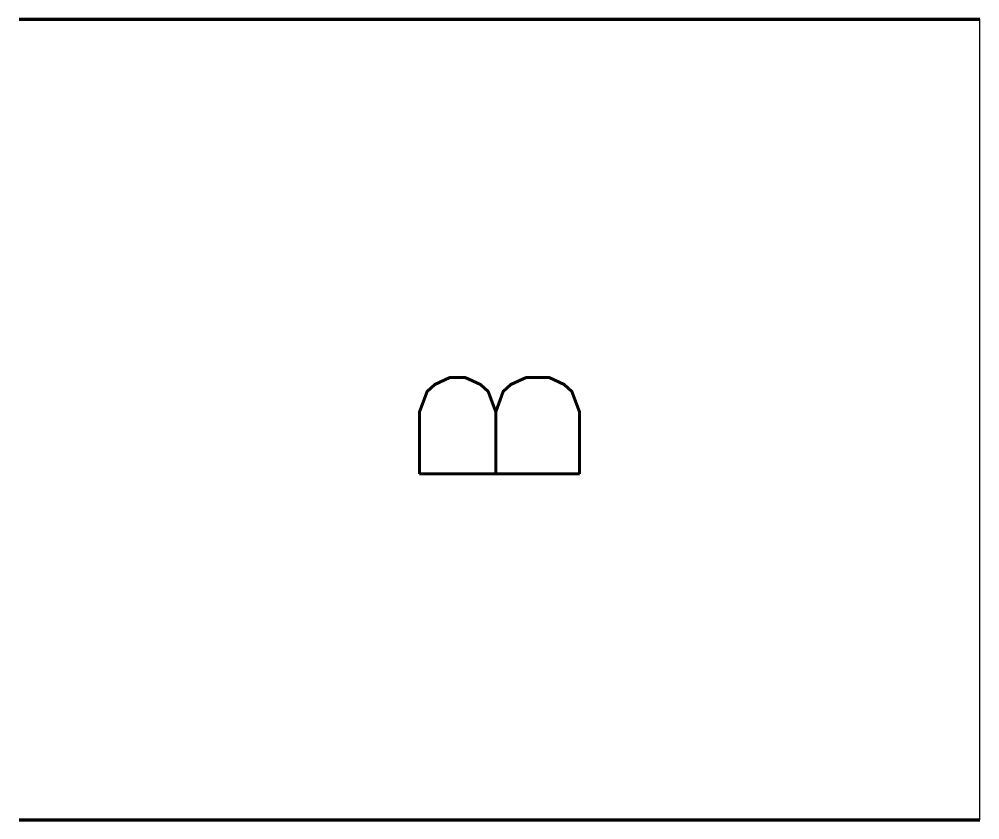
# Model space of a CAD drawing. Header units: millimetres. Extents: x 210 to 222, y 190 to 200.
import ezdxf
from ezdxf.enums import TextEntityAlignment as Align

# ---------------------------------------------------------------- set-up
doc = ezdxf.new("R2010")
doc.units = ezdxf.units.MM
doc.header["$MEASUREMENT"] = 0
doc.layers.get('0').update_dxf_attribs({"linetype": 'CONTINUOUS'})
doc.styles.add('ROMANS', font='romans')

msp = doc.modelspace()

# ---------------------------------------------------------------- linework, layer by layer
at = {"color": 7, "lineweight": 80}
for p, q in [((210, 200), (222, 200)), ((210, 190), (222, 190))]:
    msp.add_line(p, q, dxfattribs=at)
at = {"color": 7}
msp.add_line((222, 190), (222, 200), dxfattribs=at)

# ---------------------------------------------------------------- texts
at = {"color": 4, "style": 'ROMANS'}
msp.add_attdef('B', text='', height=2, rotation=90, dxfattribs=at).set_placement((216, 194.88), align=Align.MIDDLE_CENTER)

doc.saveas('drawing.dxf')
